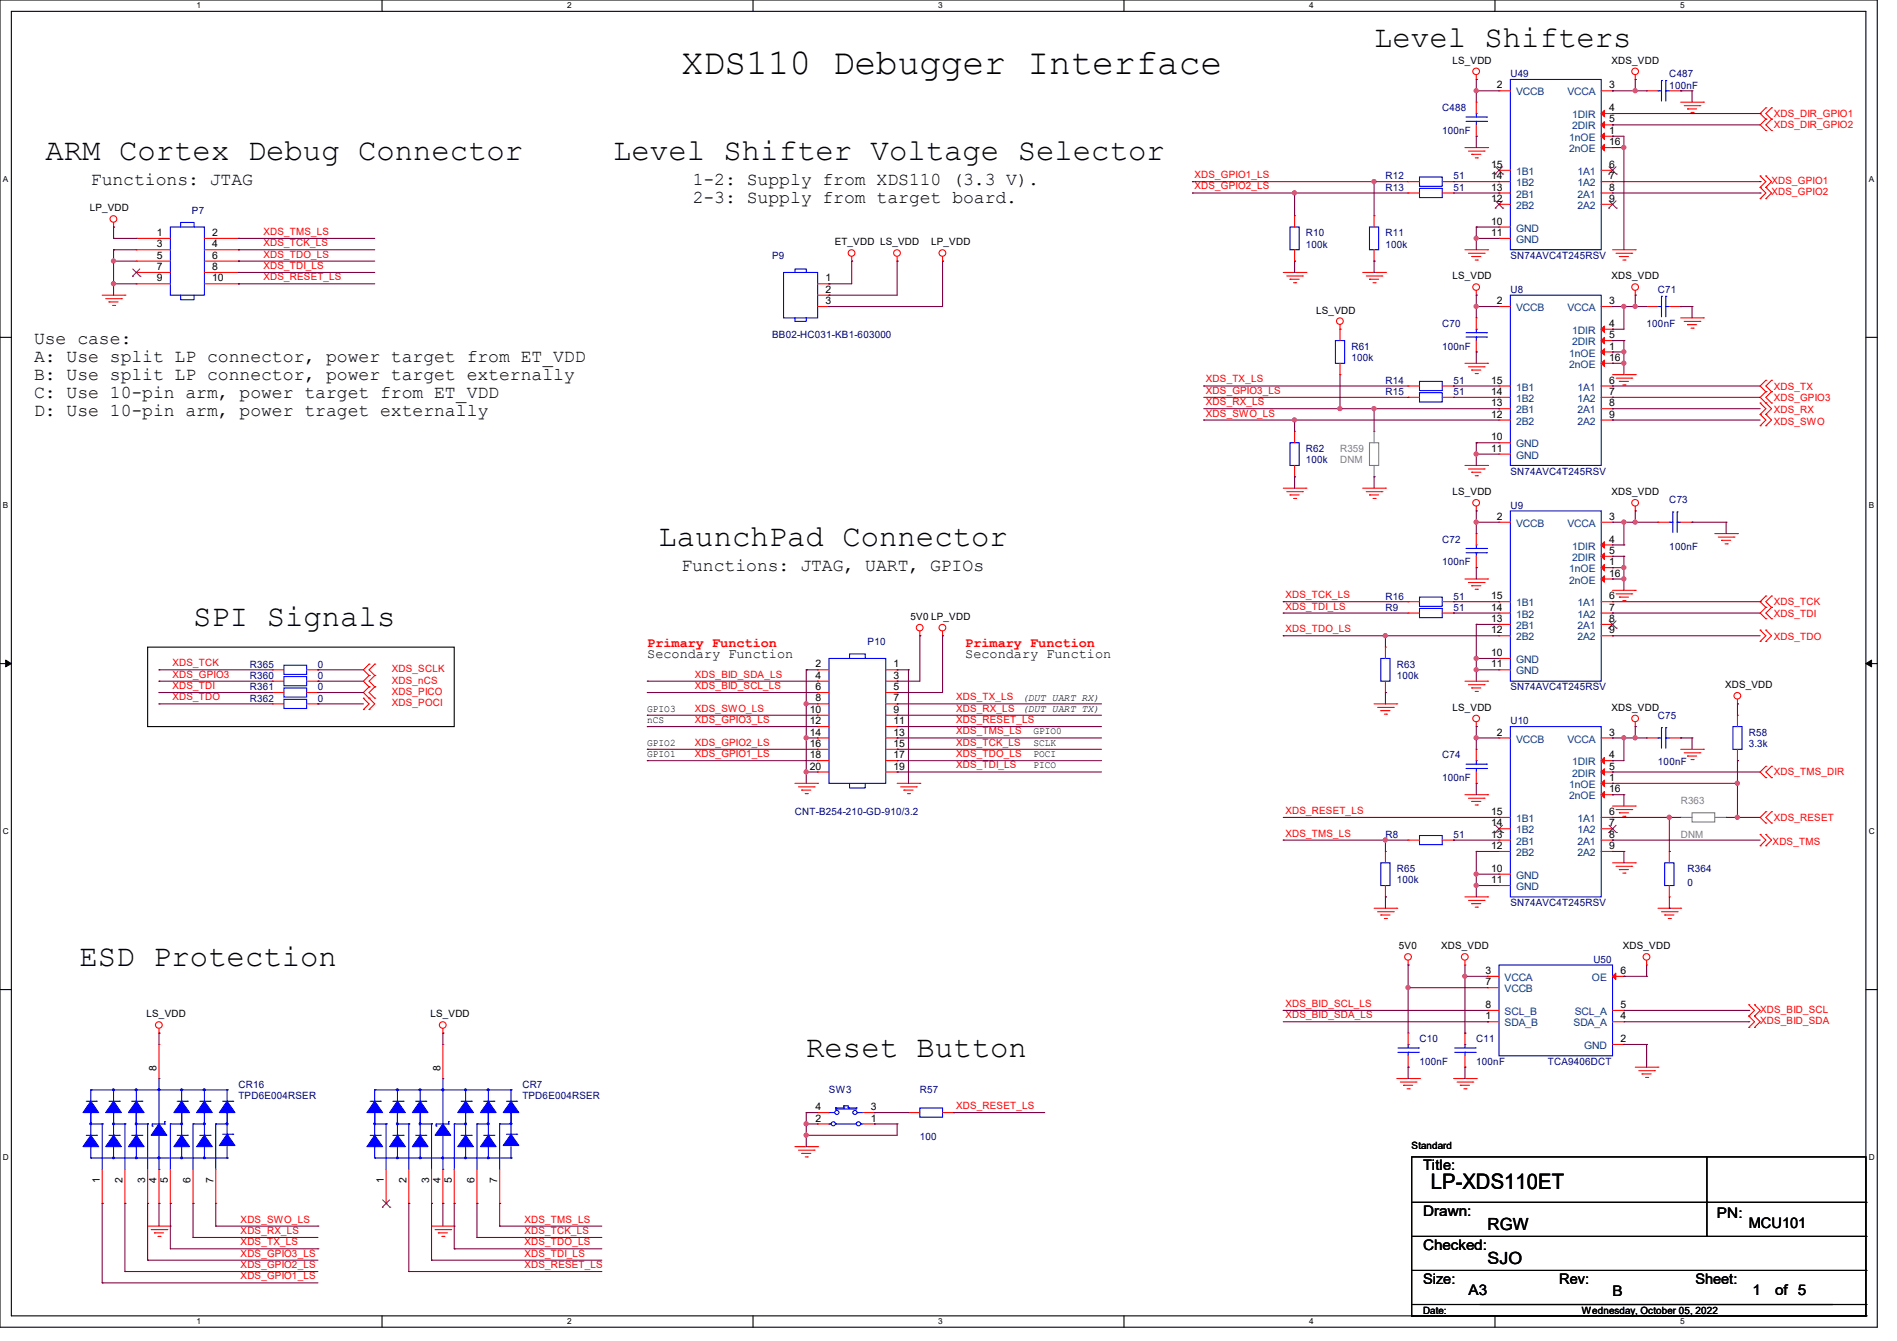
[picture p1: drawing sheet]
<svg xmlns="http://www.w3.org/2000/svg" width="297mm" height="210mm" viewBox="0 0 297 210" stroke-linecap="round" stroke-linejoin="round" font-family="sans-serif">
<defs><g id="words">
<text font-size="5.7" x="106.7" y="11.6">XDS110 Debugger Interface</text>
<g font-size="4.8">
<text x="215.1" y="7.3">Level Shifters</text>
<text x="7.1" y="25.1">ARM Cortex Debug Connector</text>
<text x="96" y="25.1">Level Shifter Voltage Selector</text>
<text x="103.1" y="85.6">LaunchPad Connector</text>
<text x="30.2" y="98">SPI Signals</text>
<text x="12.4" y="151.3">ESD Protection</text>
<text x="126.2" y="165.6">Reset Button</text>
</g>
<text font-size="3.3" x="224" y="186.1">LP-XDS110ET</text>
<g font-size="2.8">
<text x="14.2" y="28.9">Functions: JTAG</text>
<text x="108.5" y="28.9">1-2: Supply from XDS110 (3.3 V).</text>
<text x="108.5" y="31.8">2-3: Supply from target board.</text>
<text x="5.3" y="53.8">Use case:</text>
<text x="5.3" y="56.6">A: Use split LP connector, power target from ET_VDD</text>
<text x="5.3" y="59.5">B: Use split LP connector, power target externally</text>
<text x="5.3" y="62.3">C: Use 10-pin arm, power target from ET_VDD</text>
<text x="5.3" y="65.2">D: Use 10-pin arm, power traget externally</text>
<text x="106.7" y="89.4">Functions: JTAG, UART, GPIOs</text>
</g>
<g font-size="2.6">
<text x="232.9" y="192.6">RGW</text>
<text x="232.9" y="197.9">SJO</text>
</g>
<g font-size="2.3">
<text x="222.8" y="183.3">Title:</text>
<text x="222.8" y="190.4">Drawn:</text>
<text x="268.8" y="190.7">PN:</text>
<text x="222.8" y="195.7">Checked:</text>
<text x="273.8" y="192.3">MCU101</text>
<text x="222.8" y="201">Size:</text>
<text x="229.9" y="202.8">A3</text>
<text x="244.1" y="201">Rev:</text>
<text x="252.5" y="203">B</text>
<text x="265.5" y="201">Sheet:</text>
<text x="274.4" y="202.8">1</text>
<text x="277.9" y="202.8">of 5</text>
</g>
<g font-size="2.1" fill="#f00">
<text x="101.3" y="101.3">Primary Function</text>
<text x="151.1" y="101.3">Primary Function</text>
</g>
<g font-size="2.1">
<text x="101.3" y="103">Secondary Function</text>
<text x="151.1" y="103">Secondary Function</text>
</g>
<g font-size="1.6">
<text x="227.4" y="10">LS_VDD</text>
<text x="252.3" y="10">XDS_VDD</text>
<text x="234.4" y="13.8">2</text>
<text x="251.9" y="13.8">3</text>
<text x="251.9" y="17.4">4</text>
<text x="251.9" y="21">1</text>
<text x="251.9" y="22.7">16</text>
<text x="251.9" y="19.2">5</text>
<text x="233.5" y="26.3">15</text>
<text x="233.5" y="28.1">14</text>
<text x="233.5" y="29.8">13</text>
<text x="251.9" y="26.3">6</text>
<text x="251.9" y="28.1">7</text>
<text x="251.9" y="29.8">8</text>
<text x="14.1" y="33.1">LP_VDD</text>
<text x="233.5" y="35.2">10</text>
<text x="233.5" y="31.6">12</text>
<text x="251.9" y="31.6">9</text>
<text x="24.6" y="37">1</text>
<text x="24.6" y="38.7">3</text>
<text x="24.6" y="40.5">5</text>
<text x="33.2" y="37">2</text>
<text x="33.2" y="38.7">4</text>
<text x="33.2" y="40.5">6</text>
<text x="130.7" y="38.4">ET_VDD LS_VDD</text>
<text x="145.8" y="38.4">LP_VDD</text>
<text x="233.5" y="37">11</text>
<text x="24.6" y="42.3">7</text>
<text x="24.6" y="44.1">9</text>
<text x="33.2" y="42.3">8</text>
<text x="33.2" y="44.1">10</text>
<text x="129.2" y="44.1">1</text>
<text x="129.2" y="45.8">2</text>
<text x="129.2" y="47.6">3</text>
<text x="227.4" y="43.8">LS_VDD</text>
<text x="234.4" y="47.6">2</text>
<text x="251.9" y="47.6">3</text>
<text x="252.3" y="43.8">XDS_VDD</text>
<text x="206.1" y="49.1">LS_VDD</text>
<text x="251.9" y="51.2">4</text>
<text x="251.9" y="53">5</text>
<text x="251.9" y="54.7">1</text>
<text x="251.9" y="56.5">16</text>
<text x="233.5" y="60.1">15</text>
<text x="233.5" y="61.8">14</text>
<text x="233.5" y="63.6">13</text>
<text x="233.5" y="65.4">12</text>
<text x="251.9" y="60.1">6</text>
<text x="251.9" y="61.8">7</text>
<text x="251.9" y="63.6">8</text>
<text x="251.9" y="65.4">9</text>
<text x="233.5" y="69">10</text>
<text x="233.5" y="70.7">11</text>
<text x="227.4" y="77.6">LS_VDD</text>
<text x="252.3" y="77.6">XDS_VDD</text>
<text x="234.4" y="81.4">2</text>
<text x="251.9" y="81.4">3</text>
<text x="251.9" y="88.5">1</text>
<text x="251.9" y="85">4</text>
<text x="251.9" y="86.7">5</text>
<text x="233.5" y="93.9">15</text>
<text x="233.5" y="95.6">14</text>
<text x="251.9" y="93.9">6</text>
<text x="251.9" y="95.6">7</text>
<text x="251.9" y="90.3">16</text>
<text x="142.6" y="97.1">5V0 LP_VDD</text>
<text x="233.5" y="97.4">13</text>
<text x="233.5" y="99.2">12</text>
<text x="251.9" y="97.4">8</text>
<text x="251.9" y="99.2">9</text>
<text x="127.7" y="104.5">2</text>
<text x="127.7" y="106.3">4</text>
<text x="139.9" y="104.5">1</text>
<text x="139.9" y="106.3">3</text>
<text x="233.5" y="102.7">10</text>
<text x="233.5" y="104.5">11</text>
<text x="270.1" y="107.8">XDS_VDD</text>
<text x="101.3" y="111.5">GPIO3</text>
<text x="101.3" y="113.2">nCS</text>
<text x="126.8" y="111.6">10</text>
<text x="126.8" y="113.4">12</text>
<text x="127.7" y="108.1">6</text>
<text x="127.7" y="109.9">8</text>
<text x="139.9" y="108.1">5</text>
<text x="139.9" y="109.9">7</text>
<text x="139.9" y="111.6">9</text>
<text x="139.9" y="113.4">11</text>
<text x="160" y="109.7">(DUT UART RX)</text>
<text x="160" y="111.5">(DUT UART TX)</text>
<text x="227.4" y="111.3">LS_VDD</text>
<text x="252.3" y="111.3">XDS_VDD</text>
<text x="101.3" y="116.8">GPIO2</text>
<text x="101.3" y="118.6">GPIO1</text>
<text x="126.8" y="115.2">14</text>
<text x="126.8" y="117">16</text>
<text x="126.8" y="118.7">18</text>
<text x="139.9" y="115.2">13</text>
<text x="139.9" y="117">15</text>
<text x="139.9" y="118.7">17</text>
<text x="161.8" y="115">GPIO0</text>
<text x="161.8" y="116.8">SCLK</text>
<text x="161.8" y="118.6">POCI</text>
<text x="234.4" y="115.2">2</text>
<text x="251.9" y="115.2">3</text>
<text x="251.9" y="118.7">4</text>
<text x="126.8" y="120.5">20</text>
<text x="139.9" y="120.5">19</text>
<text x="161.8" y="120.4">PICO</text>
<text x="251.9" y="122.3">1</text>
<text x="251.9" y="124.1">16</text>
<text x="251.9" y="120.5">5</text>
<text x="233.5" y="127.6">15</text>
<text x="233.5" y="129.4">14</text>
<text x="233.5" y="131.2">13</text>
<text x="251.9" y="127.6">6</text>
<text x="251.9" y="129.4">7</text>
<text x="251.9" y="131.2">8</text>
<text x="233.5" y="136.5">10</text>
<text x="233.5" y="133">12</text>
<text x="251.9" y="133">9</text>
<text x="233.5" y="138.3">11</text>
<text x="219" y="148.7">5V0</text>
<text x="225.6" y="148.7">XDS_VDD</text>
<text x="254.1" y="148.7">XDS_VDD</text>
<text x="232.6" y="152.5">3</text>
<text x="232.6" y="154.3">7</text>
<text x="253.7" y="152.5">6</text>
<text x="22.9" y="159.3">LS_VDD</text>
<text x="67.4" y="159.3">LS_VDD</text>
<text x="232.6" y="159.6">1</text>
<text x="232.6" y="157.9">8</text>
<text x="253.7" y="159.6">4</text>
<text x="253.7" y="157.9">5</text>
<text x="24.5" y="167.7" transform="rotate(-90 24.5 167.7)">8</text>
<text x="69" y="167.7" transform="rotate(-90 69 167.7)">8</text>
<text x="253.7" y="163.2">2</text>
<text x="127.7" y="173.9">4</text>
<text x="136.4" y="173.9">3</text>
<text x="127.7" y="175.6">2</text>
<text x="136.4" y="175.6">1</text>
<text x="221" y="180">Standard</text>
<text x="15.6" y="185.2" transform="rotate(-90 15.6 185.2)">1</text>
<text x="19.2" y="185.2" transform="rotate(-90 19.2 185.2)">2</text>
<text x="22.7" y="185.2" transform="rotate(-90 22.7 185.2)">3</text>
<text x="24.5" y="185.2" transform="rotate(-90 24.5 185.2)">4</text>
<text x="26.3" y="185.2" transform="rotate(-90 26.3 185.2)">5</text>
<text x="29.8" y="185.2" transform="rotate(-90 29.8 185.2)">6</text>
<text x="33.4" y="185.2" transform="rotate(-90 33.4 185.2)">7</text>
<text x="60.1" y="185.2" transform="rotate(-90 60.1 185.2)">1</text>
<text x="63.6" y="185.2" transform="rotate(-90 63.6 185.2)">2</text>
<text x="67.2" y="185.2" transform="rotate(-90 67.2 185.2)">3</text>
<text x="69" y="185.2" transform="rotate(-90 69 185.2)">4</text>
<text x="70.7" y="185.2" transform="rotate(-90 70.7 185.2)">5</text>
<text x="74.3" y="185.2" transform="rotate(-90 74.3 185.2)">6</text>
<text x="77.9" y="185.2" transform="rotate(-90 77.9 185.2)">7</text>
<text x="222.8" y="205.7">Date:</text>
<text x="247.7" y="205.7">Wednesday, October 05, 2022</text>
</g>
<g font-size="1.6" fill="#000080">
<text x="225.8" y="17.4">C488</text>
<text x="236.5" y="12.1">U49</text>
<text x="261.4" y="12.1">C487</text>
<text x="261.4" y="13.9">100nF</text>
<text x="225.8" y="21">100nF</text>
<text x="216.9" y="28.1">R12</text>
<text x="216.9" y="29.9">R13</text>
<text x="227.6" y="28.1">51</text>
<text x="227.6" y="29.9">51</text>
<text x="30.1" y="33.4">P7</text>
<text x="120.9" y="40.6">P9</text>
<text x="204.5" y="37">R10</text>
<text x="204.5" y="38.8">100k</text>
<text x="216.9" y="37">R11</text>
<text x="216.9" y="38.8">100k</text>
<text x="236.5" y="40.6">SN74AVC4T245RSV</text>
<text x="236.5" y="45.9">U8</text>
<text x="259.6" y="45.9">C71</text>
<text x="120.9" y="53">BB02-HC031-KB1-603000</text>
<text x="225.8" y="51.2">C70</text>
<text x="257.8" y="51.2">100nF</text>
<text x="211.6" y="54.8">R61</text>
<text x="211.6" y="56.6">100k</text>
<text x="225.8" y="54.8">100nF</text>
<text x="216.9" y="61.9">R15</text>
<text x="216.9" y="60.1">R14</text>
<text x="227.6" y="61.9">51</text>
<text x="227.6" y="60.1">51</text>
<text x="204.5" y="70.8">R62</text>
<text x="204.5" y="72.6">100k</text>
<text x="236.5" y="74.3">SN74AVC4T245RSV</text>
<text x="236.5" y="79.7">U9</text>
<text x="261.4" y="78.8">C73</text>
<text x="225.8" y="85">C72</text>
<text x="225.8" y="88.6">100nF</text>
<text x="261.4" y="86.1">100nF</text>
<text x="216.9" y="95.7">R9</text>
<text x="216.9" y="93.9">R16</text>
<text x="227.6" y="93.9">51</text>
<text x="227.6" y="95.7">51</text>
<text x="135.8" y="101">P10</text>
<text x="39.1" y="106.3">R360</text>
<text x="39.1" y="104.6">R365</text>
<text x="49.8" y="106.3">0</text>
<text x="49.8" y="104.6">0</text>
<text x="218.7" y="104.6">R63</text>
<text x="218.7" y="106.3">100k</text>
<text x="39.1" y="109.9">R362</text>
<text x="39.1" y="108.1">R361</text>
<text x="49.8" y="109.9">0</text>
<text x="49.8" y="108.1">0</text>
<text x="236.5" y="108.1">SN74AVC4T245RSV</text>
<text x="236.5" y="113.5">U10</text>
<text x="259.6" y="112.6">C75</text>
<text x="225.8" y="118.8">C74</text>
<text x="259.6" y="119.8">100nF</text>
<text x="273.8" y="115.2">R58</text>
<text x="273.8" y="117">3.3k</text>
<text x="225.8" y="122.3">100nF</text>
<text x="124.5" y="127.7">CNT-B254-210-GD-910/3.2</text>
<text x="216.9" y="131.2">R8</text>
<text x="227.6" y="131.2">51</text>
<text x="218.7" y="136.6">R65</text>
<text x="264.2" y="136.6">R364</text>
<text x="218.7" y="138.3">100k</text>
<text x="236.5" y="141.9">SN74AVC4T245RSV</text>
<text x="264.2" y="138.7">0</text>
<text x="249.5" y="150.8">U50</text>
<text x="222.2" y="163.2">C10</text>
<text x="222.2" y="166.8">100nF</text>
<text x="231.1" y="163.2">C11</text>
<text x="231.1" y="166.8">100nF</text>
<text x="242.4" y="166.8">TCA9406DCT</text>
<text x="37.3" y="172.1">TPD6E004RSER</text>
<text x="37.3" y="170.3">CR16</text>
<text x="81.8" y="172.1">TPD6E004RSER</text>
<text x="81.8" y="170.3">CR7</text>
<text x="129.8" y="171.2">SW3</text>
<text x="144" y="171.2">R57</text>
<text x="144" y="178.5">100</text>
</g>
<g font-size="1.6" fill="#004080">
<text x="237.4" y="14.9">VCCB</text>
<text x="245.4" y="14.9">VCCA</text>
<text x="245.7" y="22.1">1nOE</text>
<text x="245.7" y="23.8">2nOE</text>
<text x="246.2" y="18.5">1DIR</text>
<text x="246.2" y="20.3">2DIR</text>
<text x="237.4" y="27.4">1B1</text>
<text x="237.4" y="29.2">1B2</text>
<text x="247" y="27.4">1A1</text>
<text x="247" y="29.2">1A2</text>
<text x="237.4" y="30.9">2B1</text>
<text x="237.4" y="32.7">2B2</text>
<text x="247" y="30.9">2A1</text>
<text x="247" y="32.7">2A2</text>
<text x="237.4" y="36.3">GND</text>
<text x="237.4" y="38.1">GND</text>
<text x="237.4" y="48.7">VCCB</text>
<text x="245.4" y="48.7">VCCA</text>
<text x="246.2" y="52.3">1DIR</text>
<text x="245.7" y="55.8">1nOE</text>
<text x="245.7" y="57.6">2nOE</text>
<text x="246.2" y="54.1">2DIR</text>
<text x="237.4" y="61.2">1B1</text>
<text x="237.4" y="63">1B2</text>
<text x="237.4" y="64.7">2B1</text>
<text x="247" y="61.2">1A1</text>
<text x="247" y="63">1A2</text>
<text x="247" y="64.7">2A1</text>
<text x="237.4" y="70.1">GND</text>
<text x="237.4" y="71.8">GND</text>
<text x="237.4" y="66.5">2B2</text>
<text x="247" y="66.5">2A2</text>
<text x="237.4" y="82.5">VCCB</text>
<text x="245.4" y="82.5">VCCA</text>
<text x="245.7" y="89.6">1nOE</text>
<text x="246.2" y="86.1">1DIR</text>
<text x="246.2" y="87.8">2DIR</text>
<text x="237.4" y="95">1B1</text>
<text x="245.7" y="91.4">2nOE</text>
<text x="247" y="95">1A1</text>
<text x="237.4" y="96.7">1B2</text>
<text x="237.4" y="98.5">2B1</text>
<text x="237.4" y="100.3">2B2</text>
<text x="247" y="96.7">1A2</text>
<text x="247" y="98.5">2A1</text>
<text x="247" y="100.3">2A2</text>
<text x="237.4" y="103.8">GND</text>
<text x="237.4" y="105.6">GND</text>
<text x="237.4" y="116.3">VCCB</text>
<text x="245.4" y="116.3">VCCA</text>
<text x="246.2" y="119.8">1DIR</text>
<text x="245.7" y="123.4">1nOE</text>
<text x="245.7" y="125.2">2nOE</text>
<text x="246.2" y="121.6">2DIR</text>
<text x="237.4" y="128.7">1B1</text>
<text x="237.4" y="130.5">1B2</text>
<text x="247" y="128.7">1A1</text>
<text x="247" y="130.5">1A2</text>
<text x="237.4" y="137.6">GND</text>
<text x="237.4" y="132.3">2B1</text>
<text x="237.4" y="134.1">2B2</text>
<text x="247" y="132.3">2A1</text>
<text x="247" y="134.1">2A2</text>
<text x="237.4" y="139.4">GND</text>
<text x="235.6" y="153.6">VCCA</text>
<text x="235.6" y="155.4">VCCB</text>
<text x="249.3" y="153.6">OE</text>
<text x="235.6" y="160.7">SDA_B</text>
<text x="235.6" y="159">SCL_B</text>
<text x="246.4" y="160.7">SDA_A</text>
<text x="246.5" y="159">SCL_A</text>
<text x="248" y="164.3">GND</text>
</g>
<g font-size="1.6" fill="#f00">
<text x="277.7" y="18.3">XDS_DIR_GPIO1</text>
<text x="277.7" y="20.1">XDS_DIR_GPIO2</text>
<text x="187" y="29.7">XDS_GPIO2_LS</text>
<text x="187" y="27.9">XDS_GPIO1_LS</text>
<text x="277.4" y="28.8">XDS_GPIO1</text>
<text x="277.4" y="30.6">XDS_GPIO2</text>
<text x="41.2" y="36.8">XDS_TMS_LS</text>
<text x="41.2" y="38.6">XDS_TCK_LS</text>
<text x="41.2" y="40.3">XDS_TDO_LS</text>
<text x="41.2" y="42.1">XDS_TDI_LS</text>
<text x="41.2" y="43.9">XDS_RESET_LS</text>
<text x="188.8" y="59.9">XDS_TX_LS</text>
<text x="188.8" y="63.5">XDS_RX_LS</text>
<text x="188.8" y="65.2">XDS_SWO_LS</text>
<text x="188.8" y="61.7">XDS_GPIO3_LS</text>
<text x="277.7" y="64.7">XDS_RX</text>
<text x="277.7" y="61">XDS_TX</text>
<text x="277.7" y="62.8">XDS_GPIO3</text>
<text x="277.7" y="66.5">XDS_SWO</text>
<text x="201.3" y="95.5">XDS_TDI_LS</text>
<text x="201.3" y="93.7">XDS_TCK_LS</text>
<text x="277.7" y="94.8">XDS_TCK</text>
<text x="201.3" y="99">XDS_TDO_LS</text>
<text x="277.7" y="100.3">XDS_TDO</text>
<text x="277.7" y="96.6">XDS_TDI</text>
<text x="27" y="104.3">XDS_TCK</text>
<text x="27" y="106.1">XDS_GPIO3</text>
<text x="27" y="107.9">XDS_TDI</text>
<text x="61.3" y="105.3">XDS_SCLK</text>
<text x="61.3" y="107.1">XDS_nCS</text>
<text x="108.8" y="107.9">XDS_BID_SCL_LS</text>
<text x="108.8" y="106.1">XDS_BID_SDA_LS</text>
<text x="27" y="109.7">XDS_TDO</text>
<text x="61.3" y="108.8">XDS_PICO</text>
<text x="61.3" y="110.6">XDS_POCI</text>
<text x="108.8" y="111.5">XDS_SWO_LS</text>
<text x="108.8" y="113.2">XDS_GPIO3_LS</text>
<text x="149.7" y="113.2">XDS_RESET_LS</text>
<text x="149.7" y="111.5">XDS_RX_LS</text>
<text x="149.7" y="109.7">XDS_TX_LS</text>
<text x="108.8" y="116.8">XDS_GPIO2_LS</text>
<text x="108.8" y="118.6">XDS_GPIO1_LS</text>
<text x="149.7" y="118.6">XDS_TDO_LS</text>
<text x="149.7" y="116.8">XDS_TCK_LS</text>
<text x="149.7" y="115">XDS_TMS_LS</text>
<text x="149.7" y="120.4">XDS_TDI_LS</text>
<text x="277.7" y="121.5">XDS_TMS_DIR</text>
<text x="201.3" y="127.5">XDS_RESET_LS</text>
<text x="201.3" y="131">XDS_TMS_LS</text>
<text x="277.7" y="128.6">XDS_RESET</text>
<text x="277.5" y="132.3">XDS_TMS</text>
<text x="201.3" y="157.7">XDS_BID_SCL_LS</text>
<text x="201.3" y="159.5">XDS_BID_SDA_LS</text>
<text x="275.6" y="158.6">XDS_BID_SCL</text>
<text x="275.6" y="160.4">XDS_BID_SDA</text>
<text x="149.7" y="173.7">XDS_RESET_LS</text>
<text x="37.7" y="191.5">XDS_SWO_LS</text>
<text x="82.1" y="191.5">XDS_TMS_LS</text>
<text x="37.7" y="196.8">XDS_GPIO3_LS</text>
<text x="37.7" y="195">XDS_TX_LS</text>
<text x="37.7" y="193.2">XDS_RX_LS</text>
<text x="82.1" y="193.2">XDS_TCK_LS</text>
<text x="82.1" y="195">XDS_TDO_LS</text>
<text x="82.1" y="196.8">XDS_TDI_LS</text>
<text x="37.7" y="198.6">XDS_GPIO2_LS</text>
<text x="37.7" y="200.4">XDS_GPIO1_LS</text>
<text x="82.1" y="198.6">XDS_RESET_LS</text>
</g>
<g font-size="1.6" fill="#808080">
<text x="209.8" y="70.8">R359</text>
<text x="209.8" y="72.6">DNM</text>
<text x="263.1" y="125.9">R363</text>
<text x="263.1" y="131.2">DNM</text>
</g>
<g font-size="1.3">
<text x="30.8" y="1.3">1</text>
<text x="88.8" y="1.3">2</text>
<text x="146.9" y="1.3">3</text>
<text x="205" y="1.3">4</text>
<text x="263.1" y="1.3">5</text>
<text x=".5" y="28.4">A</text>
<text x="292.6" y="28.4">A</text>
<text x=".5" y="79.5">B</text>
<text x="292.6" y="79.5">B</text>
<text x=".5" y="130.6">C</text>
<text x="292.6" y="130.6">C</text>
<text x=".5" y="181.7">D</text>
<text x="292.6" y="181.7">D</text>
<text x="30.8" y="207.4">1</text>
<text x="88.8" y="207.4">2</text>
<text x="146.9" y="207.4">3</text>
<text x="205" y="207.4">4</text>
<text x="263.1" y="207.4">5</text>
</g>
</g></defs>
<path d="M0 0h293.9v207.9h-293.9zM1.8 1.8h290.3v204.3h-290.3z" fill="none" stroke="#000" stroke-width=".17"/>
<g fill="#fff">
<path d="M30.8 .2h.7v1.4h-.7z"/>
<path d="M30.8 206.2h.7v1.4h-.7z"/>
</g>
<path d="M59.8 0v1.8M59.8 206.1v1.8" fill="none" stroke="#000" stroke-width=".17"/>
<g fill="#fff">
<path d="M88.8 .2h.7v1.4h-.7z"/>
<path d="M88.8 206.2h.7v1.4h-.7z"/>
</g>
<path d="M117.9 0v1.8M117.9 206.1v1.8" fill="none" stroke="#000" stroke-width=".17"/>
<g fill="#fff">
<path d="M146.9 .2h.7v1.4h-.7z"/>
<path d="M146.9 206.2h.7v1.4h-.7z"/>
</g>
<path d="M176 0v1.8M176 206.1v1.8" fill="none" stroke="#000" stroke-width=".17"/>
<g fill="#fff">
<path d="M205 .2h.7v1.4h-.7z"/>
<path d="M205 206.2h.7v1.4h-.7z"/>
</g>
<path d="M234.1 0v1.8M234.1 206.1v1.8" fill="none" stroke="#000" stroke-width=".17"/>
<g fill="#fff">
<path d="M263.1 .2h.6v1.4h-.6z"/>
<path d="M263.1 206.2h.6v1.4h-.6z"/>
<path d="M.5 27.3h.8v1.4h-.8z"/>
<path d="M292.6 27.3h.8v1.4h-.8z"/>
<path d="M.5 78.4h.8v1.4h-.8z"/>
<path d="M292.6 78.4h.8v1.4h-.8z"/>
</g>
<path d="M0 52.8h1.8M292.1 52.8h1.8" fill="none" stroke="#000" stroke-width=".17"/>
<g fill="#fff">
<path d="M.5 129.5h.9v1.4h-.9z"/>
<path d="M292.6 129.5h.9v1.4h-.9z"/>
</g>
<path d="M0 103.9h1.8M292.1 103.9h1.8" fill="none" stroke="#000" stroke-width=".17"/>
<path d="M.9 103.4l.9 .5-.9 .5zM292.1 103.9l.9-.5v1z" fill="#000" stroke="#000" stroke-width=".16"/>
<g fill="#fff">
<path d="M.5 180.5h.9v1.4h-.9z"/>
<path d="M292.6 180.5h.9v1.4h-.9z"/>
</g>
<g fill="none" stroke="#000" stroke-width=".17">
<path d="M23.1 101.3h48v12.5h-48zM0 155h1.8M292.1 155h1.8M221 181.2h71.1v23.1h-71.1zM221 188.3h71.1M221 193.6h71.1M221 199h71.1M267.3 188.3h.1M267.3 193.6h.1M267.3 181.2v12.4M292.1 188.3h.1M292.1 193.6h.1"/>
<path d="M292.1 199h.1M221 206.1h.1M221 204.3v1.8M221 206.1h71.1M231.7 204.3h55.1M286.8 204.3h.1M292.1 206.1h.1M292.1 204.3h.1M292.1 204.3v1.8"/>
</g>
<g fill="none" stroke="#f00" stroke-width=".17">
<path d="M231.1 12.4h.1M231.1 16h.1M231.1 11.7v.7M231.1 16v1.8M231.1 19.6v1.7M234.7 14.2h.1M234.7 14.2h1.8M250.7 14.2h1.8M250.7 17.8h1.8M250.7 19.6h1.8M252.5 14.2h.1M252.5 17.8h.1"/>
<path d="M252.5 19.6h.1M256 12.4h.1M256 11.7v.7M257.8 14.2h.1M257.8 14.2h1.8M261.4 14.2h1.7M263.1 14.2h.1M263.1 16h3.6M263.7 16.6h2.4M264.2 17.1h.1M264.2 17.1h1.4M264.8 17.6h.3"/>
<path d="M265.1 17.6h.1M266.1 16.6h.1M266.7 16h.1M276.5 16.9h.1M276.5 18.7h.1M276.5 16.9l-.9 .9 .9 .9M276.5 18.7l-.9 .9 .9 .8M277.4 18.7h.1M277.4 16.9h.1M277.4 16.9l-.9 .9 .9 .9M277.4 18.7l-.9 .9 .9 .8M17.8 35.6h.1"/>
<path d="M17.8 34.8v.8M21.3 37.3h.1M21.3 39.1h.1M21.3 39.1h5.4M21.3 37.3h5.4M32 39.1h5.3M32 37.3h5.3M37.3 37.3h.1M37.3 39.1h.1M202.7 33.8h.1M202.7 33.8v1.8M202.7 39.1v1.8"/>
<path d="M215.1 33.8h.1M215.1 33.8v1.8M215.1 39.1v1.8M220.5 28.4h.1M220.5 30.2h.1M220.5 28.4h1.8M220.5 30.2h1.8M225.8 28.4h1.8M225.8 30.2h1.8M227.6 28.4h.1M227.6 30.2h.1M229.4 39.1h3.5"/>
<path d="M229.4 23.1h3.5M229.9 39.7h2.5M229.9 23.7h2.5M230.4 24.2h.1M230.4 24.2h1.5M231 24.7h.3M231.1 21.3h.1M231.3 24.7h.1M232.4 39.7h.1M232.4 23.7h.1M232.9 39.1h.1M232.9 23.1h.1"/>
<path d="M234.7 35.6h.1M234.7 37.3h.1M234.7 26.7h.1M234.7 28.4h.1M234.7 30.2h.1M234.7 32h.1M234.7 28.4h1.8M234.7 26.7h1.8M234.7 30.2h1.8M234.7 32h1.8M234.7 35.6h1.8M234.7 37.3h1.8"/>
<path d="M250.7 23.1h1.8M250.7 28.4h1.8M250.7 26.7h1.8M250.7 30.2h1.8M250.7 32h1.8M250.7 21.3h1.8M252.5 26.7h.1M252.5 28.4h.1M252.5 30.2h.1M252.5 32h.1M252.5 21.3h.1M252.5 23.1h.1"/>
<path d="M252.5 39.1h3.5M253 39.7h2.5M255.5 39.7h.1M256 39.1h.1M275.6 31.1h.1M275.6 29.3h.1M275.6 27.6h.1M275.6 29.3l.9 .9-.9 .9M275.6 27.6l.9 .8-.9 .9M276.5 31.1h.1M276.5 29.3h.1M276.5 27.6h.1"/>
<path d="M276.5 20.4h.1M276.5 29.3l.9 .9-.9 .9M276.5 27.6l.9 .8-.9 .9M277.4 20.4h.1M16 46.2h3.6M16.6 46.8h2.4M17.1 47.3h.1M17.1 47.3h1.4M17.6 47.8h.3M17.9 47.8h.1M19 46.8h.1M19.6 46.2h.1"/>
<path d="M21.3 40.9h.1M21.3 42.7h.1M21.3 44.4h.1M21.3 42.7h5.4M21.3 44.4h5.4M21.3 40.9h5.4M32 42.7h5.3M32 44.4h5.3M32 40.9h5.3M37.3 40.9h.1M37.3 42.7h.1M37.3 44.4h.1"/>
<path d="M128 46.2h1.8M128 48h1.8M128 44.4h1.8M129.8 44.4h.1M129.8 46.2h.1M129.8 48h.1M133.4 40.9h.1M133.4 40.2v.7M140.5 40.9h.1M140.5 40.2v.7M147.6 40.9h.1M147.6 40.2v.7"/>
<path d="M200.9 42.7h3.6M201.5 43.2h2.4M202 43.7h.1M202 43.7h1.4M202.5 44.3h.4M202.7 40.9h.1M202.9 44.3h.1M203.9 43.2h.1M204.5 42.7h.1M209.8 51.6h.1M209.8 58.7h.1M209.8 50.8v2.5"/>
<path d="M209.8 56.9v1.8M213.4 42.7h3.5M213.9 43.2h2.5M214.4 43.7h.1M214.4 43.7h1.5M215 44.3h.3M215.1 40.9h.1M215.3 44.3h.1M216.4 43.2h.1M216.9 42.7h.1M229.4 56.9h3.5M229.9 57.4h2.5"/>
<path d="M230.4 58h.1M230.4 40.2h.1M230.4 58h1.5M230.4 40.2h1.5M231 58.5h.3M231 40.7h.3M231.1 46.2h.1M231.1 49.8h.1M231.1 55.1h.1M231.1 45.5v.7M231.1 49.8v1.8M231.1 53.3v1.8"/>
<path d="M231.3 58.5h.1M231.3 40.7h.1M232.4 57.4h.1M232.9 56.9h.1M234.7 48h.1M234.7 48h1.8M250.7 56.9h1.8M250.7 55.1h1.8M250.7 48h1.8M250.7 51.6h1.8M250.7 53.3h1.8M252.5 55.1h.1"/>
<path d="M252.5 56.9h.1M252.5 48h.1M252.5 51.6h.1M252.5 53.3h.1M252.5 58.7h3.5M253 59.2h2.5M253.5 59.7h.1M253.5 40.2h.1M253.5 59.7h1.5M253.5 40.2h1.5M254.1 40.7h.3M254.4 40.7h.1"/>
<path d="M255.5 59.2h.1M256 58.7h.1M256 46.2h.1M256 45.5v.7M257.8 48h.1M257.8 48h1.8M261.4 48h1.7M263.1 48h.1M263.1 49.8h3.6M263.7 50.3h2.4M264.2 50.8h.1M264.2 50.8h1.4"/>
<path d="M264.8 51.4h.3M265.1 51.4h.1M266.1 50.3h.1M266.7 49.8h.1M276.5 59.6h.1M276.5 59.6l-.9 .9 .9 .8M277.4 59.6h.1M277.4 59.6l-.9 .9 .9 .8M200.9 76.5h3.6M201.5 77h2.4M202 77.5h.1M202 77.5h1.4"/>
<path d="M202.5 78.1h.4M202.7 74.7h.1M202.7 67.6h.1M202.7 67.6v1.7M202.7 72.9v1.8M202.9 78.1h.1M203.9 77h.1M204.5 76.5h.1M213.4 76.5h3.5M213.9 77h2.5M214.4 77.5h.1M214.4 77.5h1.5"/>
<path d="M215 78.1h.3M215.3 78.1h.1M216.4 77h.1M216.9 76.5h.1M220.5 62.2h.1M220.5 60.5h.1M220.5 60.5h1.8M220.5 62.2h1.8M225.8 60.5h1.8M225.8 62.2h1.8M227.6 62.2h.1M227.6 60.5h.1"/>
<path d="M229.4 72.9h3.5M229.9 73.4h2.5M230.4 74h.1M230.4 74h1.5M231 74.5h.3M231.1 79.3v.7M231.3 74.5h.1M232.4 73.4h.1M232.9 72.9h.1M234.7 69.3h.1M234.7 71.1h.1M234.7 60.5h.1"/>
<path d="M234.7 62.2h.1M234.7 64h.1M234.7 65.8h.1M234.7 60.5h1.8M234.7 62.2h1.8M234.7 64h1.8M234.7 65.8h1.8M234.7 69.3h1.8M234.7 71.1h1.8M250.7 60.5h1.8M250.7 62.2h1.8M250.7 64h1.8"/>
<path d="M250.7 65.8h1.8M252.5 60.5h.1M252.5 62.2h.1M252.5 64h.1M252.5 65.8h.1M254.1 60.3h.3M254.4 60.3h.1M256 79.3v.7M275.6 63.1h.1M275.6 64.9h.1M275.6 66.7h.1M275.6 63.1l.9 .9-.9 .9"/>
<path d="M275.6 64.9l.9 .9-.9 .9M276.5 63.1h.1M276.5 64.9h.1M276.5 66.7h.1M276.5 61.3h.1M276.5 61.3l-.9 .9 1.8 1.8-.9 .9M276.5 64.9l.9 .9-.9 .9M277.4 61.3h.1M277.4 63.1h.1M277.4 61.3l-.9 .9 .9 .9M144 99.6h.1M144 98.8v.8"/>
<path d="M147.6 99.6h.1M147.6 98.8v.8M220.5 96h.1M220.5 94.2h.1M220.5 94.2h1.8M220.5 96h1.8M225.8 94.2h1.8M225.8 96h1.8M227.6 96h.1M227.6 94.2h.1M229.4 90.7h3.5M229.9 91.2h2.5"/>
<path d="M230.4 91.7h.1M230.4 91.7h1.5M231 92.3h.3M231.1 80h.1M231.1 83.6h.1M231.1 88.9h.1M231.1 83.6v1.7M231.1 87.1v1.8M231.3 92.3h.1M232.4 91.2h.1M232.9 90.7h.1M234.7 81.8h.1"/>
<path d="M234.7 94.2h.1M234.7 96h.1M234.7 97.8h.1M234.7 99.6h.1M234.7 94.2h1.8M234.7 96h1.8M234.7 97.8h1.8M234.7 99.6h1.8M234.7 81.8h1.8M250.7 90.7h1.8M250.7 94.2h1.8M250.7 96h1.8"/>
<path d="M250.7 97.8h1.8M250.7 99.6h1.8M250.7 88.9h1.8M250.7 81.8h1.8M250.7 85.3h1.8M250.7 87.1h1.8M252.5 94.2h.1M252.5 96h.1M252.5 97.8h.1M252.5 99.6h.1M252.5 88.9h.1M252.5 90.7h.1"/>
<path d="M252.5 81.8h.1M252.5 85.3h.1M252.5 87.1h.1M252.5 92.5h3.5M253 93h2.5M253.5 93.5h.1M253.5 93.5h1.5M254.1 94.1h.3M254.4 94.1h.1M255.5 93h.1M256 92.5h.1M256 80h.1"/>
<path d="M259.6 81.8h.1M259.6 81.8h1.8M263.1 81.8h1.8M264.9 81.8h.1M268.5 83.6h3.5M269 84.1h2.5M269.5 84.6h.1M269.5 84.6h1.5M270.1 85.2h.3M270.4 85.2h.1M271.5 84.1h.1M272 83.6h.1"/>
<path d="M275.6 98.7h.1M275.6 98.7l.9 .9-.9 .9M276.5 98.7h.1M276.5 95.1h.1M276.5 96.9h.1M276.5 93.3h.1M276.5 98.7l.9 .9-.9 .9M276.5 95.1l-.9 .9 .9 .9M276.5 93.3l-.9 .9 .9 .9M277.4 96.9h.1M277.4 95.1h.1M277.4 93.3h.1"/>
<path d="M277.4 95.1l-.9 .9 .9 .9M277.4 93.3l-.9 .9 .9 .9M42.7 106.7h.1M42.7 110.2h.1M42.7 108.5h.1M42.7 104.9h.1M42.7 106.7h1.8M42.7 110.2h1.8M42.7 104.9h1.8M42.7 108.5h1.8M48 106.7h1.8M48 110.2h1.8"/>
<path d="M48 104.9h1.8M48 108.5h1.8M49.8 106.7h.1M49.8 110.2h.1M49.8 108.5h.1M49.8 104.9h.1M56.9 109.3h.1M56.9 111.1h.1M56.9 109.3l.9 .9-.9 .9M57.8 105.8h.1M57.8 104h.1M57.8 107.6h.1"/>
<path d="M57.8 109.3h.1M57.8 111.1h.1M57.8 104l-.9 .9 .9 .9M57.8 105.8l-.9 .9 .9 .9M57.8 107.6l-.9 .9 1.8 1.7-.9 .9M58.7 104h.1M58.7 105.8h.1M58.7 107.6h.1M58.7 109.3h.1M58.7 104l-.9 .9 .9 .9M58.7 105.8l-.9 .9 .9 .9M58.7 107.6l-.9 .9 .9 .8"/>
<path d="M128 104.9h.1M128 106.7h.1M128 108.5h.1M128 110.2h.1M128 112h.1M128 113.8h.1M128 115.6h.1M128 117.3h.1M128 119.1h.1M128 106.7h1.8M128 110.2h1.8M128 117.3h1.8"/>
<path d="M128 104.9h1.8M128 115.6h1.8M128 108.5h1.8M128 112h1.8M128 113.8h1.8M128 119.1h1.8M138.7 106.7h1.8M138.7 110.2h1.8M138.7 117.3h1.8M138.7 104.9h1.8M138.7 115.6h1.8M138.7 108.5h1.8"/>
<path d="M138.7 112h1.8M138.7 113.8h1.8M138.7 119.1h1.8M140.5 104.9h.1M140.5 106.7h.1M140.5 108.5h.1M140.5 110.2h.1M140.5 112h.1M140.5 113.8h.1M140.5 115.6h.1M140.5 117.3h.1M140.5 119.1h.1"/>
<path d="M215.1 110.2h3.6M215.7 110.8h2.4M216.2 111.3h.1M216.2 111.3h1.4M216.7 111.8h.4M216.9 108.5h.1M216.9 101.3h.1M216.9 101.3v1.8M216.9 106.7v1.8M217.1 111.8h.1M218.1 110.8h.1M218.7 110.2h.1"/>
<path d="M229.4 106.7h3.5M229.9 107.2h2.5M230.4 107.7h.1M230.4 107.7h1.5M231 108.3h.3M231.1 113.8h.1M231.1 117.3h.1M231.1 113.1v.7M231.1 117.3v1.8M231.3 108.3h.1M232.4 107.2h.1M232.9 106.7h.1"/>
<path d="M234.7 103.1h.1M234.7 104.9h.1M234.7 115.6h.1M234.7 103.1h1.8M234.7 104.9h1.8M234.7 115.6h1.8M250.7 115.6h1.8M250.7 119.1h1.8M252.5 115.6h.1M252.5 119.1h.1M256 113.8h.1M256 113.1v.7"/>
<path d="M257.8 115.6h.1M257.8 115.6h1.8M261.4 115.6h1.7M263.1 115.6h.1M263.1 117.3h3.6M263.7 117.9h2.4M264.2 118.4h.1M264.2 118.4h1.4M264.8 119h.3M265.1 119h.1M266.1 117.9h.1M266.7 117.3h.1"/>
<path d="M272 110.2h.1M272 119.1h.1M272 112h.1M272 109.5v.7M272 112v1.8M272 117.3v1.8M275.6 100.5h.1M276.5 100.5h.1M124.5 122.7h3.5M125 123.2h2.5M125.5 123.7h.1M125.5 123.7h1.5"/>
<path d="M126.1 124.3h.3M126.4 124.3h.1M127.5 123.2h.1M128 122.7h.1M128 120.9h.1M128 120.9h1.8M138.7 120.9h1.8M140.5 120.9h.1M140.5 122.7h3.5M141 123.2h2.5M141.5 123.7h.1M141.5 123.7h1.5"/>
<path d="M142.1 124.3h.3M142.4 124.3h.1M143.5 123.2h.1M144 122.7h.1M216.9 133.4h.1M216.9 133.4v1.7M216.9 138.7v1.8M220.5 131.6h.1M220.5 131.6h1.8M225.8 131.6h1.8M227.6 131.6h.1M229.4 124.5h3.5"/>
<path d="M229.9 125h2.5M230.4 125.5h.1M230.4 125.5h1.5M231 126.1h.3M231.1 122.7h.1M231.1 120.9v1.8M231.3 126.1h.1M232.4 125h.1M232.9 124.5h.1M234.7 136.9h.1M234.7 138.7h.1M234.7 128h.1"/>
<path d="M234.7 129.8h.1M234.7 131.6h.1M234.7 133.4h.1M234.7 131.6h1.8M234.7 128h1.8M234.7 129.8h1.8M234.7 133.4h1.8M234.7 136.9h1.8M234.7 138.7h1.8M250.7 124.5h1.8M250.7 122.7h1.8M250.7 131.6h1.8"/>
<path d="M250.7 120.9h1.8M250.7 128h1.8M250.7 129.8h1.8M250.7 133.4h1.8M252.5 128h.1M252.5 129.8h.1M252.5 131.6h.1M252.5 133.4h.1M252.5 122.7h.1M252.5 124.5h.1M252.5 120.9h.1M252.5 135.1h3.5"/>
<path d="M252.5 126.2h3.5M253 135.7h2.5M253 126.8h2.5M253.5 136.2h.1M253.5 127.3h.1M253.5 136.2h1.5M253.5 127.3h1.5M254.1 136.7h.3M254.1 127.8h.3M254.4 136.7h.1M254.4 127.8h.1M255.5 135.7h.1"/>
<path d="M255.5 126.8h.1M256 135.1h.1M256 126.2h.1M261.4 133.4h.1M261.4 133.4v1.7M261.4 138.7v1.8M275.6 130.7h.1M275.6 132.5h.1M275.6 130.7l.9 .9-.9 .9M276.5 130.7h.1M276.5 132.5h.1M276.5 120h.1"/>
<path d="M276.5 121.8h.1M276.5 127.1h.1M276.5 128.9h.1M276.5 130.7l.9 .9-.9 .9M276.5 120l-.9 .9 .9 .9M276.5 127.1l-.9 .9 .9 .9M277.4 121.8h.1M277.4 120h.1M277.4 128.9h.1M277.4 127.1h.1M277.4 120l-.9 .9 .9 .9M277.4 127.1l-.9 .9 .9 .9"/>
<path d="M215.1 142.2h3.6M215.7 142.8h2.4M216.2 143.3h.1M216.2 143.3h1.4M216.7 143.8h.4M216.9 140.5h.1M217.1 143.8h.1M218.1 142.8h.1M218.7 142.2h.1M220.5 151.1h.1M220.5 150.4v.7M229.4 151.1h.1"/>
<path d="M229.4 140.5h3.5M229.4 150.4v.7M229.9 141h2.5M230.4 141.5h.1M230.4 141.5h1.5M231 142.1h.3M231.3 142.1h.1M232.4 141h.1M232.9 140.5h.1M232.9 152.9h.1M232.9 154.7h.1M232.9 158.2h.1"/>
<path d="M232.9 152.9h1.8M232.9 158.2h1.8M232.9 154.7h1.8M252.5 152.9h1.8M252.5 158.2h1.8M254.3 158.2h.1M254.3 152.9h.1M257.8 151.1h.1M257.8 150.4v.7M259.6 142.2h3.5M260.1 142.8h2.5M260.6 143.3h.1"/>
<path d="M260.6 143.3h1.5M261.2 143.8h.3M261.4 140.5h.1M261.5 143.8h.1M262.6 142.8h.1M263.1 142.2h.1M273.8 159.1h.1M273.8 157.4h.1M273.8 157.4l.9 .8-.9 .9M273.8 159.1l.9 .9-.9 .9M274.7 159.1h.1M274.7 157.4h.1"/>
<path d="M274.7 157.4l.9 .8-.9 .9M274.7 159.1l.9 .9-.9 .9M24.9 161.8h.1M24.9 163.6h.1M24.9 161.1v.7M24.9 163.6v5.3M69.3 161.8h.1M69.3 163.6h.1M69.3 161.1v.7M69.3 163.6v5.3M124.5 179.6h3.5M128 179.6h.1"/>
<path d="M128 174.2h.1M128 176h.1M128 174.2h1.8M128 176h1.8M135.1 174.2h1.8M135.1 176h1.8M136.9 176h.1M136.9 174.2h.1M142.2 174.2h.1M142.2 174.2h1.8M147.6 174.2h1.8M149.4 174.2h.1"/>
<path d="M218.7 168.9h3.6M219.2 169.5h2.5M219.8 170h.1M219.8 170h1.4M220.3 170.5h.3M220.5 161.8h.1M220.5 167.1h.1M220.5 161.8v1.8M220.5 165.4v1.7M220.6 170.5h.1M221.7 169.5h.1M222.3 168.9h.1"/>
<path d="M227.6 168.9h3.5M228.1 169.5h2.5M228.6 170h.1M228.6 170h1.5M229.2 170.5h.3M229.4 161.8h.1M229.4 167.1h.1M229.4 161.8v1.8M229.4 165.4v1.7M229.5 170.5h.1M230.6 169.5h.1M231.1 168.9h.1"/>
<path d="M232.9 160h.1M232.9 160h1.8M252.5 160h1.8M252.5 163.6h1.8M254.3 163.6h.1M254.3 160h.1M256 167.1h3.6M256.6 167.7h2.4M257.1 168.2h.1M257.1 168.2h1.4M257.6 168.7h.4M258 168.7h.1"/>
<path d="M259 167.7h.1M259.6 167.1h.1M273.8 160.9h.1M274.7 160.9h.1M16 188.5h.1M16 183.1v5.4M19.6 188.5h.1M19.6 183.1v5.4M23.1 188.5h.1M23.1 192h3.6M23.1 183.1v5.4M23.7 192.6h2.4"/>
<path d="M24.2 193.1h.1M24.2 193.1h1.4M24.7 193.6h.4M24.9 188.5h.1M24.9 183.1v5.4M25.1 193.6h.1M26.1 192.6h.1M26.7 192h.1M26.7 188.5h.1M26.7 183.1v5.4M30.2 188.5h.1M30.2 183.1v5.4"/>
<path d="M33.8 188.5h.1M33.8 183.1v5.4M60.5 188.5h.1M60.5 183.1v5.4M64 188.5h.1M64 183.1v5.4M67.6 188.5h.1M67.6 192h3.5M67.6 183.1v5.4M68.1 192.6h2.5M68.6 193.1h.1M68.6 193.1h1.5"/>
<path d="M69.2 193.6h.3M69.3 188.5h.1M69.3 183.1v5.4M69.5 193.6h.1M70.6 192.6h.1M71.1 192h.1M71.1 188.5h.1M71.1 183.1v5.4M74.7 188.5h.1M74.7 183.1v5.4M78.2 188.5h.1M78.2 183.1v5.4"/>
<path d="M125 180.1h2.5M125.5 180.6h.1M125.5 180.6h1.5M126.1 181.2h.3M126.4 181.2h.1M127.5 180.1h.1"/>
<circle cx="231.1" cy="11.2" r=".52"/>
<circle cx="256" cy="11.2" r=".52"/>
<circle cx="17.8" cy="34.3" r=".52"/>
<circle cx="133.3" cy="39.6" r=".52"/>
<circle cx="140.5" cy="39.6" r=".52"/>
<circle cx="147.6" cy="39.6" r=".52"/>
<circle cx="209.8" cy="50.3" r=".52"/>
<circle cx="231.1" cy="45" r=".52"/>
<circle cx="256" cy="45" r=".52"/>
<circle cx="231.1" cy="78.7" r=".52"/>
<circle cx="256" cy="78.7" r=".52"/>
<circle cx="144" cy="98.3" r=".52"/>
<circle cx="147.6" cy="98.3" r=".52"/>
<circle cx="231.1" cy="112.5" r=".52"/>
<circle cx="256" cy="112.5" r=".52"/>
<circle cx="272" cy="109" r=".52"/>
<circle cx="220.5" cy="149.9" r=".52"/>
<circle cx="229.4" cy="149.9" r=".52"/>
<circle cx="257.8" cy="149.9" r=".52"/>
<circle cx="24.9" cy="160.5" r=".52"/>
<circle cx="69.3" cy="160.5" r=".52"/>
</g>
<g fill="none" stroke="#00f" stroke-width=".17">
<path d="M229.5 19h3.2M229.5 18.3h3.2M231.1 19h.1M231.1 17.8h.1M231.1 17.8v.5M231.1 19v.6M232.7 19h.1M232.7 18.3h.1M236.5 12.4h14.2v26.7h-14.2zM259.6 14.2h.1M259.6 14.2h.5M260.1 12.6h.1"/>
<path d="M260.1 12.6v3.2M260.8 12.6h.1M260.8 14.2h.1M260.8 12.6v3.2M260.8 14.2h.6M26.7 35.6h5.3v10.6h-5.3zM28.3 35.6v-.8h2.1v.8M202 35.6h1.4v3.5h-1.4zM214.4 35.6h1.5v3.5h-1.5zM222.3 27.7h3.5v1.5h-3.5zM222.3 29.5h3.5v1.4h-3.5zM28.3 46.2v.7h2.1v-.7"/>
<path d="M122.7 42.7h5.3v7.1h-5.3zM124.5 42.7v-.6h1.7v.6M124.5 49.8v.5h1.7v-.5M209.1 53.3h1.4v3.6h-1.4zM222.3 59.7h3.5v1.5h-3.5zM229.5 52.8h3.2M229.5 52.1h3.2M231.1 52.8h.1M231.1 51.6h.1M231.1 51.6v.5M231.1 52.8v.5M232.7 52.8h.1"/>
<path d="M232.7 52.1h.1M236.5 46.2h14.2v26.7h-14.2zM259.6 48h.1M259.6 48h.5M260.1 46.4h.1M260.1 46.4v3.2M260.8 46.4h.1M260.8 48h.1M260.8 46.4v3.2M260.8 48h.6M202 69.3h1.4v3.6h-1.4zM222.3 61.5h3.5v1.4h-3.5z"/>
<path d="M222.3 95.3h3.5v1.4h-3.5zM222.3 93.5h3.5v1.5h-3.5zM229.5 86.6h3.2M229.5 85.9h3.2M231.1 86.6h.1M231.1 85.3h.1M231.1 85.3v.6M231.1 86.6v.5M232.7 86.6h.1M232.7 85.9h.1M236.5 80h14.2v26.7h-14.2zM261.4 81.8h.1"/>
<path d="M261.4 81.8h.5M261.9 80.2h.1M261.9 80.2v3.2M262.6 80.2h.1M262.6 81.8h.1M262.6 80.2v3.2M262.6 81.8h.5M44.5 106h3.5v1.4h-3.5zM44.5 109.5h3.5v1.5h-3.5zM44.5 107.7h3.5v1.5h-3.5zM44.5 104.2h3.5v1.4h-3.5zM129.8 103.1h8.9v19.6h-8.9z"/>
<path d="M133 103.1v-.7h2.5v.7M216.2 103.1h1.4v3.6h-1.4zM229.5 119.7h3.2M231.1 119.1h.1M231.1 119.1v.6M232.7 119.7h.1M236.5 113.8h14.2v26.7h-14.2zM259.6 115.6h.1M259.6 115.6h.5M260.1 114h.1M260.1 114v3.2M260.8 114h.1"/>
<path d="M260.8 115.6h.1M260.8 114v3.2M260.8 115.6h.6M271.3 113.8h1.5v3.5h-1.5zM133 122.7v.7h2.5v-.7M216.2 135.1h1.4v3.6h-1.4zM222.3 130.9h3.5v1.4h-3.5zM229.5 120.4h3.2M231.1 120.4h.1M231.1 120.4v.5M232.7 120.4h.1M260.6 135.1h1.5v3.6h-1.5z"/>
<path d="M234.7 151.1h17.8v14.3h-17.8zM13.5 172.5h1.6M13.5 177.8h1.6M14.2 174.2h.1M14.2 170.7h.1M14.2 177.8h.1M14.2 170.7v1.8M14.2 174.2v3.6M14.2 179.6v1.8M14.2 176h1.8M14.2 170.7h21.4M15.1 172.5h.1"/>
<path d="M15.1 177.8h.1M16 176h.1M16 176v7.1M17.1 172.5h1.6M17.1 177.8h1.6M17.8 174.2h.1M17.8 170.7h.1M17.8 177.8h.1M17.8 170.7v1.8M17.8 174.2v3.6M17.8 179.6v1.8M17.8 176h1.8"/>
<path d="M18.7 172.5h.1M18.7 177.8h.1M19.6 176h.1M19.6 176v7.1M20.6 172.5h1.6M20.6 177.8h1.6M21.3 174.2h.1M21.3 170.7h.1M21.3 177.8h.1M21.3 170.7v1.8M21.3 174.2v3.6M21.3 179.6v1.8"/>
<path d="M21.3 176h1.8M22.2 172.5h.1M22.2 177.8h.1M23.1 176h.1M23.1 176v7.1M23.8 176.4h.1M24.9 170.7h.1M24.9 168.9h.1M24.9 168.9v7.1M24.9 177.8v5.3M25.8 176h.1M25.8 175.7h.1"/>
<path d="M25.8 176h-2v.4M25.8 175.7v.3M26.7 176h.1M26.7 176h1.7M26.7 176v7.1M27.7 172.5h1.6M27.7 177.8h1.6M28.4 174.2h.1M28.4 170.7h.1M28.4 178h.1M28.4 176h.1M28.4 170.7v1.8"/>
<path d="M28.4 174.2v3.8M28.4 179.6v1.8M29.3 172.5h.1M29.3 177.8h.1M30.2 176h.1M30.2 176h1.8M30.2 176v7.1M31.3 172.5h1.6M31.3 177.8h1.6M32 174.2h.1M32 170.7h.1M32 177.8h.1"/>
<path d="M32 176h.1M32 170.7v1.8M32 174.2v3.6M32 179.6v1.8M32.9 172.5h.1M32.9 177.8h.1M33.8 176h.1M33.8 176h1.8M33.8 176v7.1M34.8 172.5h1.6M34.8 177.6h1.6M35.6 174.2h.1"/>
<path d="M35.6 170.7h.1M35.6 178h.1M35.6 176h.1M35.6 170.7v1.8M35.6 174.2v3.8M35.6 179.6v1.8M36.4 172.5h.1M36.4 177.6h.1M58 172.5h1.6M58 177.8h1.6M58.7 174.2h.1M58.7 170.7h.1"/>
<path d="M58.7 177.8h.1M58.7 176h1.8M58.7 170.7h21.3M58.7 170.7v1.8M58.7 174.2v3.6M58.7 179.6v1.8M59.6 172.5h.1M59.6 177.8h.1M60.5 176h.1M60.5 176v7.1M61.5 172.5h1.6M61.5 177.8h1.6"/>
<path d="M62.2 174.2h.1M62.2 170.7h.1M62.2 177.8h.1M62.2 176h1.8M62.2 170.7v1.8M62.2 174.2v3.6M62.2 179.6v1.8M63.1 172.5h.1M63.1 177.8h.1M64 176h.1M64 176v7.1M65.1 172.5h1.6"/>
<path d="M65.1 177.8h1.6M65.8 174.2h.1M65.8 170.7h.1M65.8 177.8h.1M65.8 176h1.8M65.8 170.7v1.8M65.8 174.2v3.6M65.8 179.6v1.8M66.7 172.5h.1M66.7 177.8h.1M67.6 176h.1M67.6 176v7.1"/>
<path d="M68.3 176.4h.1M69.3 170.7h.1M69.3 168.9h.1M69.3 168.9v7.1M69.3 177.8v5.3M70.2 176h.1M70.2 175.7h.1M70.2 176h-1.9v.4M70.2 175.7v.3M71.1 176h.1M71.1 176h1.8M71.1 176v7.1"/>
<path d="M72.2 172.5h1.6M72.2 177.8h1.6M72.9 174.2h.1M72.9 170.7h.1M72.9 178h.1M72.9 176h.1M72.9 170.7v1.8M72.9 174.2v3.8M72.9 179.6v1.8M73.8 172.5h.1M73.8 177.8h.1M74.7 176h.1"/>
<path d="M74.7 176h1.8M74.7 176v7.1M75.7 172.5h1.6M75.7 177.8h1.6M76.5 174.2h.1M76.5 170.7h.1M76.5 177.8h.1M76.5 176h.1M76.5 170.7v1.8M76.5 174.2v3.6M76.5 179.6v1.8M77.3 172.5h.1"/>
<path d="M77.3 177.8h.1M78.2 176h.1M78.2 176h1.8M78.2 176v7.1M79.3 172.5h1.6M79.3 177.6h1.6M80 174.2h.1M80 170.7h.1M80 178h.1M80 176h.1M80 170.7v1.8M80 174.2v3.8"/>
<path d="M80 179.6v1.8M80.9 172.5h.1M80.9 177.6h.1M129.8 174.2h.1M129.8 176h.1M129.8 176h.3M129.8 174.2h.9M130.9 173.5h.1M130.9 173.7h.1M130.9 176h.1M130.9 176h3.2M130.9 173.5v.2"/>
<path d="M130.9 173.5h1.2M132.1 173.2h.1M132.1 173.5h.1M132.1 173.2h.7v.3M132.1 173.2v.3M132.8 173.5h.1M132.8 173.5h1.3M134.1 173.5h.1M134.1 173.5v.2h-3.2M134.2 174.2h.1M134.2 174.2h.9M134.8 176h.1"/>
<path d="M134.8 176h.3M144 173.5h3.6v1.5h-3.6zM218.9 164.8h3.2M218.9 164.1h3.2M220.5 164.8h.1M220.5 163.6h.1M220.5 163.6v.5M220.5 164.8v.6M222.1 164.8h.1M222.1 164.1h.1M227.8 164.8h3.2M227.8 164.1h3.2"/>
<path d="M229.4 164.8h.1M229.4 163.6h.1M229.4 163.6v.5M229.4 164.8v.6M231 164.8h.1M231 164.1h.1M14.2 181.4h.1M14.2 181.4h21.4M17.8 181.4h.1M21.3 181.4h.1M24.9 181.4h.1M24.9 183.1h.1"/>
<path d="M28.4 181.4h.1M32 181.4h.1M35.6 181.4h.1M58.7 181.4h.1M58.7 181.4h21.3M62.2 181.4h.1M65.8 181.4h.1M69.3 181.4h.1M69.3 183.1h.1M72.9 181.4h.1M76.5 181.4h.1M80 181.4h.1"/>
<circle cx="130.5" cy="176" r=".33"/>
<circle cx="131" cy="174.2" r=".33"/>
<circle cx="133.9" cy="174.2" r=".33"/>
<circle cx="134.4" cy="176" r=".33"/>
</g>
<g fill="#00f" stroke="#00f" stroke-width=".17">
<path d="M14.2 172.5l1.3 1.7h-2.5z" fill-rule="evenodd"/>
<path d="M17.8 172.5l1.2 1.7h-2.4z" fill-rule="evenodd"/>
<path d="M21.3 172.5l1.3 1.7h-2.5z" fill-rule="evenodd"/>
<path d="M28.4 172.5l1.3 1.7h-2.5z" fill-rule="evenodd"/>
<path d="M32 172.5l1.2 1.7h-2.4z" fill-rule="evenodd"/>
<path d="M35.6 172.5l1.2 1.7h-2.5z" fill-rule="evenodd"/>
<path d="M24.9 176l1.2 1.8h-2.4z" fill-rule="evenodd"/>
<path d="M14.2 177.8l1.3 1.8h-2.5z" fill-rule="evenodd"/>
<path d="M17.8 177.8l1.2 1.8h-2.4z" fill-rule="evenodd"/>
<path d="M21.3 177.8l1.3 1.8h-2.5z" fill-rule="evenodd"/>
<path d="M28.4 177.8l1.3 1.8h-2.5z" fill-rule="evenodd"/>
<path d="M32 177.8l1.2 1.8h-2.4z" fill-rule="evenodd"/>
<path d="M35.6 177.6l1.2 1.8h-2.5z" fill-rule="evenodd"/>
<path d="M58.7 172.5l1.2 1.7h-2.5z" fill-rule="evenodd"/>
<path d="M62.2 172.5l1.3 1.7h-2.5z" fill-rule="evenodd"/>
<path d="M65.8 172.5l1.2 1.7h-2.4z" fill-rule="evenodd"/>
<path d="M72.9 172.5l1.2 1.7h-2.4z" fill-rule="evenodd"/>
<path d="M76.5 172.5l1.2 1.7h-2.5z" fill-rule="evenodd"/>
<path d="M80 172.5l1.2 1.7h-2.4z" fill-rule="evenodd"/>
<path d="M69.3 176l1.3 1.8h-2.5z" fill-rule="evenodd"/>
<path d="M58.7 177.8l1.2 1.8h-2.5z" fill-rule="evenodd"/>
<path d="M62.2 177.8l1.3 1.8h-2.5z" fill-rule="evenodd"/>
<path d="M65.8 177.8l1.2 1.8h-2.4z" fill-rule="evenodd"/>
<path d="M72.9 177.8l1.2 1.8h-2.4z" fill-rule="evenodd"/>
<path d="M76.5 177.8l1.2 1.8h-2.5z" fill-rule="evenodd"/>
<path d="M80 177.6l1.2 1.8h-2.4z" fill-rule="evenodd"/>
<circle cx="17.8" cy="181.3" r=".15"/>
<circle cx="28.4" cy="170.7" r=".15"/>
<circle cx="32" cy="170.7" r=".15"/>
<circle cx="32" cy="181.3" r=".15"/>
<circle cx="28.4" cy="181.3" r=".15"/>
<circle cx="35.5" cy="176" r=".15"/>
<circle cx="32" cy="176" r=".15"/>
<circle cx="28.4" cy="176" r=".15"/>
<circle cx="21.3" cy="176" r=".15"/>
<circle cx="17.8" cy="176" r=".15"/>
<circle cx="14.2" cy="176" r=".15"/>
<circle cx="17.8" cy="170.7" r=".15"/>
<circle cx="21.3" cy="170.7" r=".15"/>
<circle cx="24.9" cy="181.3" r=".15"/>
<circle cx="24.9" cy="170.7" r=".15"/>
<circle cx="21.3" cy="181.3" r=".15"/>
<circle cx="62.2" cy="181.3" r=".15"/>
<circle cx="72.9" cy="170.7" r=".15"/>
<circle cx="76.4" cy="170.7" r=".15"/>
<circle cx="76.4" cy="181.3" r=".15"/>
<circle cx="72.9" cy="181.3" r=".15"/>
<circle cx="80" cy="176" r=".15"/>
<circle cx="76.4" cy="176" r=".15"/>
<circle cx="72.9" cy="176" r=".15"/>
<circle cx="65.8" cy="176" r=".15"/>
<circle cx="62.2" cy="176" r=".15"/>
<circle cx="58.7" cy="176" r=".15"/>
<circle cx="62.2" cy="170.7" r=".15"/>
<circle cx="65.8" cy="170.7" r=".15"/>
<circle cx="69.3" cy="181.3" r=".15"/>
<circle cx="69.3" cy="170.7" r=".15"/>
<circle cx="65.8" cy="181.3" r=".15"/>
</g>
<g fill="#f00" stroke="#f00" stroke-width=".17">
<path d="M251.2 54.6v1l-.5-.5z"/>
<path d="M250.7 56.9l.5-.5v1z"/>
<path d="M250.7 51.6l.5-.5v1z"/>
<path d="M250.7 53.3l.5-.5v1z"/>
<path d="M251.2 88.4v1l-.5-.5z"/>
<path d="M250.7 90.7l.5-.5v1z"/>
<path d="M250.7 85.3l.5-.5v1.1z"/>
<path d="M250.7 87.1l.5-.5v1z"/>
<path d="M250.7 21.3l.5-.5v1z"/>
<path d="M250.7 23.1l.5-.5v1z"/>
<path d="M250.7 17.8l.5-.5v1z"/>
<path d="M251.2 19v1.1l-.5-.5z"/>
<path d="M250.7 122.7l.5-.5v1z"/>
<path d="M251.2 124v1l-.5-.5z"/>
<path d="M251.2 118.6v1l-.5-.5z"/>
<path d="M250.7 120.9l.5-.5v1z"/>
<path d="M252.5 152.9l.5-.5v1z"/>
</g>
<path d="M214.4 69.3h1.5v3.6h-1.5zM215.1 74.7h.1M215.1 67.6h.1M215.1 67.6v1.7M215.1 72.9v1.8M263.1 128h.1M263.1 128h1.8M264.9 127.3h3.6v1.4h-3.6zM268.5 128h1.8M270.3 128h.1" fill="none" stroke="#808080" stroke-width=".17"/>
<g fill="none" stroke="#804000" stroke-width=".16">
<path d="M234.1 27.3h.1M234.1 32.6h.1M234.1 26.1l1.2 1.2M234.1 31.5l1.2 1.1M235.2 26.1l-1.1 1.2M235.2 31.5l-1.1 1.1M235.3 27.3h.1M235.3 32.6h.1M251.9 27.3h.1M251.9 32.6h.1M251.9 26.1l1.2 1.2M251.9 31.5l1.2 1.1"/>
<path d="M253 26.1l-1.1 1.2M253 31.5l-1.1 1.1M253.1 27.3h.1M253.1 32.6h.1M20.7 43.3h.1M20.8 42.1l1.1 1.2M21.9 42.1l-1.2 1.2M21.9 43.3h.1M251.9 98.4h.1M251.9 97.2l1.2 1.2M253 97.2l-1.1 1.2M253.1 98.4h.1"/>
<path d="M234.1 130.4h.1M234.1 129.2l1.2 1.2M235.2 129.2l-1.1 1.2M235.3 130.4h.1M251.9 130.4h.1M251.9 129.2l1.2 1.2M253 129.2l-1.1 1.2M253.1 130.4h.1M59.9 189.1h.1M59.9 187.9l1.1 1.2M61 187.9l-1.1 1.2M61 189.1h.1"/>
</g>
<g fill="none" stroke="#800040" stroke-width=".17">
<path d="M231.1 12.4h.1M231.1 14.2h.1M231.1 12.4v3.6M231.1 14.2h3.6M252.5 19.6h.1M252.5 14.2h.1M252.5 14.2h5.3M252.5 17.8h23.1M252.5 19.6h23.1M256 12.4h.1M256 14.2h.1M256 12.4v1.8"/>
<path d="M263.1 14.2h.1M263.1 14.2h1.8M264.9 14.2h.1M264.9 14.2v1.8M275.6 17.8h.1M17.8 35.6h.1M17.8 37.3h.1M17.8 39.1h.1M17.8 35.6v1.7M17.8 39.1v7.1M17.8 37.3h3.5M17.8 39.1h3.5"/>
<path d="M37.3 37.3h.1M37.3 39.1h.1M37.3 37.3h21.4M37.3 39.1h21.4M186.7 30.2h.1M186.7 28.4h.1M186.7 30.2h33.8M186.7 28.4h33.8M202.7 30.2h.1M202.7 30.2v3.6M215.1 28.4h.1M215.1 28.4v5.4"/>
<path d="M227.6 30.2h7.1M227.6 28.4h7.1M231.1 35.6h.1M231.1 37.3h.1M231.1 21.3h.1M231.1 21.3v1.8M231.1 35.6v3.5M231.1 37.3h3.6M231.1 35.6h3.6M234.7 28.4h.1M234.7 30.2h.1M252.5 21.3h.1"/>
<path d="M252.5 21.3h1.8v17.8M252.5 30.2h23.1M252.5 28.4h23.1M252.5 23.1h1.8M254.3 23.1h.1M275.6 30.2h.1M275.6 28.4h.1M17.8 40.9h.1M17.8 44.4h.1M17.8 40.9h3.5M17.8 44.4h3.5M37.3 40.9h.1"/>
<path d="M37.3 42.7h.1M37.3 44.4h.1M37.3 40.9h21.4M37.3 42.7h21.4M37.3 44.4h21.4M129.8 46.2h.1M129.8 44.4h.1M129.8 48h.1M133.4 40.9h.1M133.4 40.9v3.5h-3.6M140.5 40.9h.1M140.5 40.9v5.3h-10.7"/>
<path d="M147.6 40.9h.1M147.6 40.9v7.1h-17.8M202.7 40.9h.1M202.7 40.9v1.8M209.8 58.7v5.3M215.1 40.9h.1M215.1 40.9v1.8M231.1 46.2h.1M231.1 55.1h.1M231.1 48h.1M231.1 46.2v3.6M231.1 55.1v1.8"/>
<path d="M231.1 48h3.6M252.5 53.3h.1M252.5 55.1h.1M252.5 56.9h.1M252.5 48h.1M252.5 51.6h.1M252.5 53.3h1.8M252.5 55.1h1.8M252.5 56.9h1.8M252.5 48h5.3M254.3 53.3h.1M254.3 55.1h.1"/>
<path d="M254.3 48h.1M254.3 56.9h.1M254.3 48v3.6h-1.8M254.3 53.3v5.4M256 46.2h.1M256 48h.1M256 46.2v1.8M263.1 48h.1M263.1 48h1.8M264.9 48h.1M264.9 48v1.8M188.5 60.5h.1"/>
<path d="M188.5 65.8h.1M188.5 60.5h32M188.5 64h46.2M188.5 65.8h46.2M188.5 62.2h32M202.7 65.8h.1M202.7 74.7h.1M202.7 65.8v1.8M202.7 74.7v1.8M209.8 64h.1M215.1 74.7h.1M215.1 64h.1"/>
<path d="M215.1 64v3.6M215.1 74.7v1.8M220.5 62.2h.1M227.6 60.5h.1M227.6 62.2h.1M227.6 60.5h7.1M227.6 62.2h7.1M231.1 69.3h.1M231.1 71.1h.1M231.1 69.3v3.6M231.1 69.3h3.6M231.1 71.1h3.6"/>
<path d="M234.7 64h.1M252.5 60.5h.1M252.5 64h.1M252.5 65.8h.1M252.5 62.2h.1M252.5 60.5h23.1M252.5 64h23.1M252.5 65.8h23.1M252.5 62.2h23.1M144 99.6h.1M144 99.6v7.1h-3.5M147.6 99.6h.1"/>
<path d="M147.6 99.6v8.9h-7.1M200.9 96h.1M200.9 99.6h.1M200.9 94.2h.1M200.9 96h19.6M200.9 99.6h33.8M200.9 94.2h19.6M216.9 99.6h.1M216.9 99.6v1.7M227.6 96h.1M227.6 96h7.1M227.6 94.2h7.1"/>
<path d="M231.1 80h.1M231.1 81.8h.1M231.1 88.9h.1M231.1 97.8h.1M231.1 80v3.6M231.1 88.9v1.8M231.1 97.8v8.9M231.1 81.8h3.6M231.1 97.8h3.6M234.7 94.2h.1M252.5 88.9h.1M252.5 90.7h.1"/>
<path d="M252.5 96h.1M252.5 99.6h.1M252.5 81.8h7.1M252.5 88.9h1.8M252.5 90.7h1.8M252.5 96h23.1M252.5 99.6h23.1M252.5 85.3h1.8M252.5 94.2h23.1M252.5 87.1h1.8M254.3 88.9h.1M254.3 90.7h.1"/>
<path d="M254.3 81.8h.1M254.3 85.3h.1M254.3 87.1h.1M254.3 81.8v3.5M254.3 87.1v5.4M256 80h.1M256 81.8h.1M256 80v1.8M264.9 81.8h.1M264.9 81.8h5.4M270.3 81.8h.1M270.3 81.8v1.8"/>
<path d="M275.6 94.2h.1M24.9 104.9h.1M24.9 106.7h.1M24.9 108.5h.1M24.9 110.2h.1M24.9 110.2h17.8M24.9 104.9h17.8M24.9 108.5h17.8M24.9 106.7h17.8M49.8 104.9h.1M49.8 106.7h.1M49.8 108.5h.1"/>
<path d="M49.8 110.2h.1M49.8 110.2h7.1M49.8 104.9h7.1M49.8 108.5h7.1M49.8 106.7h7.1M101.3 108.5h.1M101.3 117.3h.1M101.3 106.7h.1M101.3 119.1h.1M101.3 112h.1M101.3 113.8h.1M101.3 119.1h26.7"/>
<path d="M101.3 117.3h26.7M101.3 113.8h26.7M101.3 112h26.7M101.3 108.5h26.7M101.3 106.7h26.7M126.2 104.9h.1M126.2 110.2h.1M126.2 115.6h.1M126.2 115.6h1.8M126.2 110.2h1.8M126.2 104.9h1.8M126.2 104.9v17.8"/>
<path d="M140.5 119.1h.1M140.5 117.3h.1M140.5 115.6h.1M140.5 113.8h.1M140.5 112h.1M140.5 110.2h.1M140.5 104.9h.1M140.5 106.7h.1M140.5 108.5h.1M140.5 119.1h32M140.5 117.3h32M140.5 115.6h32"/>
<path d="M140.5 113.8h32M140.5 112h32M140.5 110.2h32M140.5 104.9h1.7M142.2 104.9h.1M142.2 104.9v17.8M216.9 108.5h.1M216.9 108.5v1.7M231.1 103.1h.1M231.1 104.9h.1M231.1 113.8h.1M231.1 115.6h.1"/>
<path d="M231.1 113.8v3.5M231.1 115.6h3.6M231.1 103.1h3.6M231.1 104.9h3.6M252.5 115.6h.1M252.5 119.1h.1M252.5 115.6h5.3M254.3 115.6h.1M254.3 115.6v3.5h-1.8M256 113.8h.1M256 115.6h.1M256 113.8v1.8"/>
<path d="M263.1 115.6h.1M263.1 115.6h1.8M264.9 115.6h.1M264.9 115.6v1.7M272 110.2h.1M272 119.1h.1M272 110.2v1.8M272 119.1v8.9M126.2 120.9h.1M126.2 120.9h1.8M140.5 120.9h.1M140.5 120.9h32"/>
<path d="M200.9 131.6h.1M200.9 128h33.8M200.9 131.6h19.6M216.9 131.6h.1M216.9 131.6v1.8M227.6 131.6h.1M227.6 131.6h7.1M231.1 122.7h.1M231.1 133.4h.1M231.1 136.9h.1M231.1 138.7h.1M231.1 122.7v1.8"/>
<path d="M231.1 133.4v7.1M231.1 133.4h3.6M231.1 136.9h3.6M231.1 138.7h3.6M234.7 128h.1M252.5 120.9h.1M252.5 122.7h.1M252.5 124.5h.1M252.5 131.6h.1M252.5 133.4h.1M252.5 120.9h23.1M252.5 122.7h19.5"/>
<path d="M252.5 124.5h1.8M252.5 128h10.6M252.5 131.6h23.1M252.5 133.4h1.8M254.3 133.4h.1M254.3 124.5h.1M254.3 124.5v1.7M254.3 133.4v1.7M261.4 128h.1M261.4 133.4h.1M261.4 128v5.4M270.3 128h5.3"/>
<path d="M272 122.7h.1M272 128h.1M200.9 158.2h.1M200.9 158.2h32M216.9 140.5h.1M216.9 140.5v1.7M220.5 151.1h.1M220.5 154.7h.1M220.5 151.1v10.7M220.5 154.7h12.4M229.4 152.9h.1M229.4 151.1v10.7"/>
<path d="M229.4 152.9h3.5M254.3 152.9h.1M254.3 158.2h19.5M254.3 152.9h3.5M257.8 152.9h.1M257.8 151.1v1.8M261.4 142.2h.1M261.4 140.5v1.7M273.8 158.2h.1M24.9 161.8h.1M24.9 161.8v1.8M69.3 161.8h.1"/>
<path d="M69.3 161.8v1.8M126.2 174.2h.1M126.2 176h.1M126.2 177.8h.1M126.2 174.2h1.8M126.2 176h1.8M126.2 174.2v5.4M136.9 174.2h.1M136.9 176h.1M136.9 174.2h5.3M136.9 176h3.6M140.5 176h.1"/>
<path d="M140.5 176v1.8h-14.3M149.4 174.2h.1M149.4 174.2h14.2M200.9 160h32M220.5 167.1h.1M220.5 167.1v1.8M229.4 167.1h.1M229.4 161.8h.1M229.4 167.1v1.8M232.9 160h.1M254.3 163.6h.1M254.3 160h19.5"/>
<path d="M254.3 163.6h3.5M257.8 163.6h.1M257.8 163.6v3.5M273.8 160h.1M16 188.5h.1M16 188.5v12.4M19.6 199.1h.1M19.6 188.5h.1M19.6 199.1h30.2M19.6 188.5v10.6M23.1 197.4h.1M23.1 188.5h.1"/>
<path d="M23.1 197.4h26.7M23.1 188.5v8.9M24.9 188.5h.1M24.9 188.5v3.5M26.7 188.5h.1M26.7 188.5v7.1h23.1M30.2 193.8h.1M30.2 188.5h.1M30.2 193.8h19.6M30.2 188.5v5.3M33.8 192h.1M33.8 192h16"/>
<path d="M33.8 188.5v3.5M49.8 192h.1M49.8 195.6h.1M64 199.1h.1M64 188.5h.1M64 199.1h30.2M64 188.5v10.6M67.6 197.4h.1M67.6 188.5h.1M67.6 197.4h26.6M67.6 188.5v8.9M69.3 188.5h.1"/>
<path d="M69.3 188.5v3.5M71.1 195.6h.1M71.1 188.5h.1M71.1 195.6h23.1M71.1 188.5v7.1M74.7 193.8h.1M74.7 188.5h.1M74.7 193.8h19.5M74.7 188.5v5.3M78.2 192h.1M78.2 188.5h.1M78.2 192h16"/>
<path d="M78.2 188.5v3.5M16 200.9h.1M16 200.9h33.8"/>
</g>
<g fill="#f0f" stroke="#f0f" stroke-width=".17">
<circle cx="254.2" cy="55.1" r=".32"/>
<circle cx="254.2" cy="56.9" r=".32"/>
<circle cx="209.8" cy="64" r=".32"/>
<circle cx="202.7" cy="65.8" r=".32"/>
<circle cx="231.1" cy="71.1" r=".32"/>
<circle cx="231.1" cy="81.8" r=".32"/>
<circle cx="254.2" cy="88.9" r=".32"/>
<circle cx="254.2" cy="90.7" r=".32"/>
<circle cx="216.9" cy="99.5" r=".32"/>
<circle cx="231.1" cy="103.1" r=".32"/>
<circle cx="231.1" cy="104.9" r=".32"/>
<circle cx="231.1" cy="115.5" r=".32"/>
<circle cx="17.8" cy="40.9" r=".32"/>
<circle cx="272" cy="122.7" r=".32"/>
<circle cx="17.8" cy="44.4" r=".32"/>
<circle cx="231.1" cy="136.9" r=".32"/>
<circle cx="231.1" cy="138.7" r=".32"/>
<circle cx="126.2" cy="176" r=".32"/>
<circle cx="126.2" cy="110.2" r=".32"/>
<circle cx="231.1" cy="14.2" r=".32"/>
<circle cx="231.1" cy="37.3" r=".32"/>
<circle cx="216.9" cy="131.6" r=".32"/>
<circle cx="215.1" cy="28.4" r=".32"/>
<circle cx="126.2" cy="120.9" r=".32"/>
<circle cx="126.2" cy="115.5" r=".32"/>
<circle cx="231.1" cy="48" r=".32"/>
<circle cx="202.7" cy="30.2" r=".32"/>
<circle cx="256" cy="115.5" r=".32"/>
<circle cx="254.2" cy="115.5" r=".32"/>
<circle cx="254.2" cy="23.1" r=".32"/>
<circle cx="256" cy="81.8" r=".32"/>
<circle cx="256" cy="14.2" r=".32"/>
<circle cx="254.2" cy="48" r=".32"/>
<circle cx="256" cy="48" r=".32"/>
<circle cx="126.2" cy="177.8" r=".32"/>
<circle cx="229.3" cy="152.9" r=".32"/>
<circle cx="220.5" cy="154.7" r=".32"/>
<circle cx="261.3" cy="128" r=".32"/>
<circle cx="272" cy="128" r=".32"/>
<circle cx="215.1" cy="64" r=".32"/>
<circle cx="254.2" cy="81.8" r=".32"/>
</g>
<use href="#words"/>
</svg>
